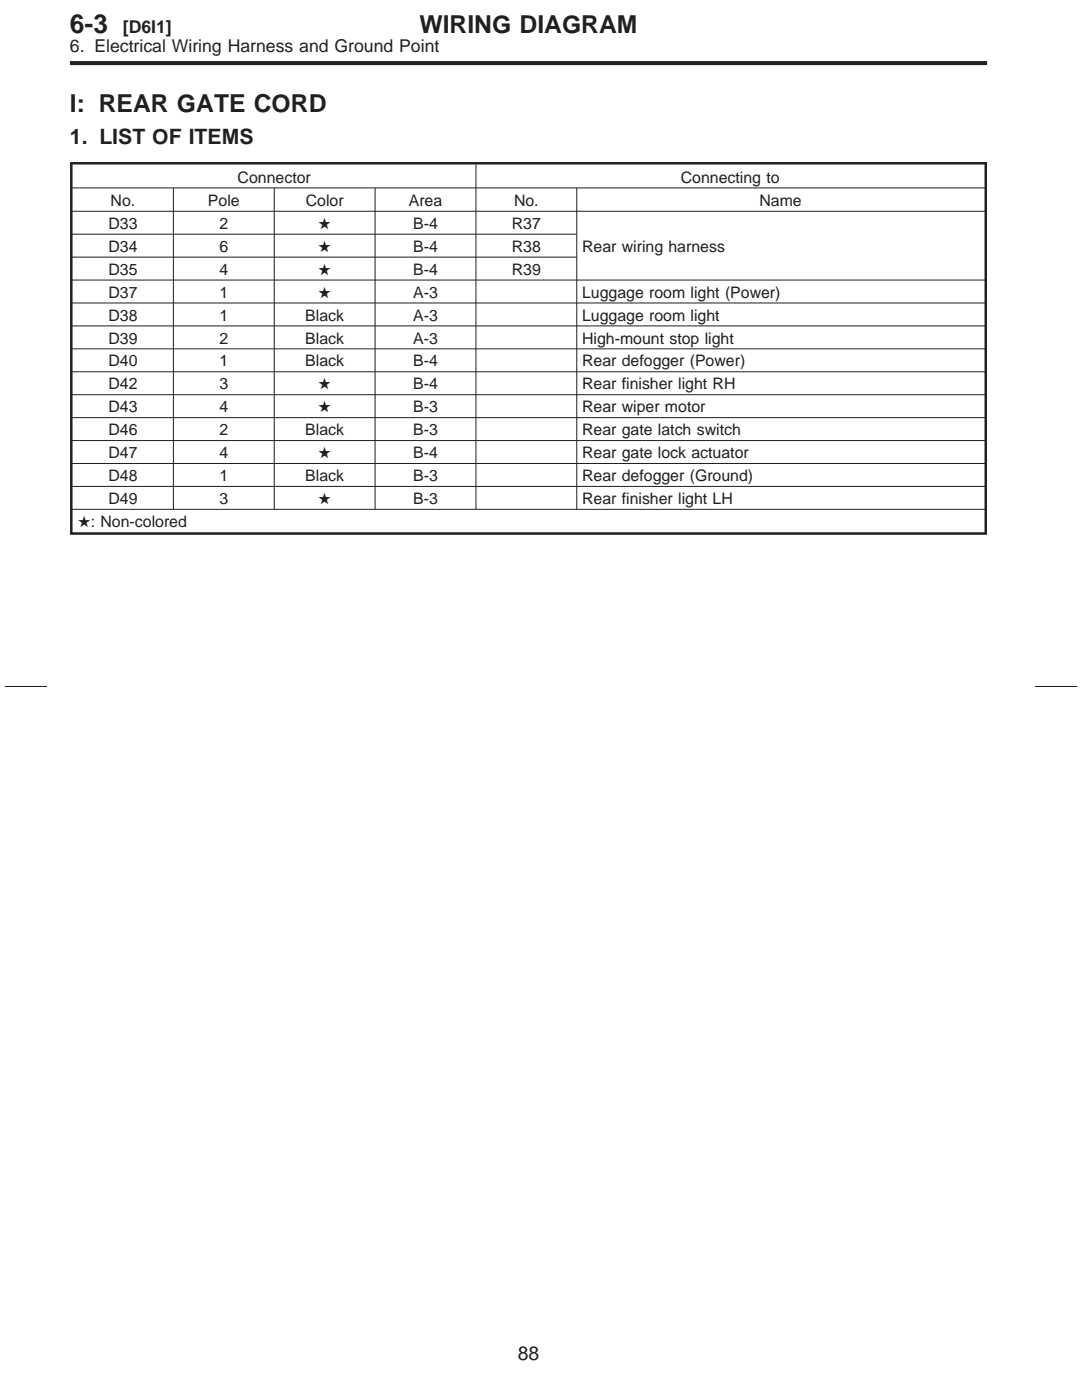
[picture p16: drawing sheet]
<svg xmlns="http://www.w3.org/2000/svg" width="216mm" height="279mm" viewBox="0 0 216 279" stroke-linecap="round" stroke-linejoin="round" font-family="sans-serif">
<defs><g id="words">
<text font-size="5.3" fill="#231f20" x="13.9" y="6.6">6-3</text>
<g font-size="4.9" fill="#231f20">
<text x="83.7" y="6.6">WIRING DIAGRAM</text>
<text x="14" y="22.3">I: REAR GATE CORD</text>
</g>
<text font-size="4.2" fill="#231f20" x="14" y="28.8">1. LIST OF ITEMS</text>
<text font-size="3.9" fill="#231f20" x="103.3" y="271.3">88</text>
<g font-size="3.5" fill="#231f20">
<text x="13.9" y="10.4">6. Electrical Wiring Harness and Ground Point</text>
<text x="24.5" y="6.6">[D6I1]</text>
</g>
<g font-size="3.2" fill="#231f20">
<text x="22.1" y="41.1">No.</text>
<text x="41.5" y="41.1">Pole</text>
<text x="47.4" y="36.4">Connector</text>
<text x="61" y="41.1">Color</text>
<text x="81.6" y="41.1">Area</text>
<text x="102.6" y="41.1">No.</text>
<text x="135.8" y="36.4">Connecting to</text>
<text x="151.5" y="41.1">Name</text>
<text x="21.6" y="45.7">D33</text>
<text x="43.8" y="45.7">2</text>
<text x="63.5" y="45.7">★</text>
<text x="82.4" y="45.7">B-4</text>
<text x="102.1" y="45.7">R37</text>
<text x="21.6" y="50.3">D34</text>
<text x="43.8" y="50.3">6</text>
<text x="63.5" y="50.3">★</text>
<text x="82.4" y="50.3">B-4</text>
<text x="102.1" y="50.3">R38</text>
<text x="116.1" y="50.3">Rear wiring harness</text>
<text x="21.6" y="54.8">D35</text>
<text x="21.6" y="59.4">D37</text>
<text x="43.8" y="54.8">4</text>
<text x="43.8" y="59.4">1</text>
<text x="63.5" y="54.8">★</text>
<text x="63.5" y="59.4">★</text>
<text x="82.4" y="54.8">B-4</text>
<text x="82.4" y="59.4">A-3</text>
<text x="102.1" y="54.8">R39</text>
<text x="116.1" y="59.4">Luggage room light (Power)</text>
<text x="21.6" y="64">D38</text>
<text x="43.8" y="64">1</text>
<text x="60.9" y="64">Black</text>
<text x="82.4" y="64">A-3</text>
<text x="116.1" y="64">Luggage room light</text>
<text x="21.6" y="68.6">D39</text>
<text x="43.8" y="68.6">2</text>
<text x="60.9" y="68.6">Black</text>
<text x="82.4" y="68.6">A-3</text>
<text x="116.1" y="68.6">High-mount stop light</text>
<text x="21.6" y="73.1">D40</text>
<text x="21.6" y="77.7">D42</text>
<text x="43.8" y="73.1">1</text>
<text x="43.8" y="77.7">3</text>
<text x="60.9" y="73.1">Black</text>
<text x="63.5" y="77.7">★</text>
<text x="82.4" y="77.7">B-4</text>
<text x="82.4" y="73.1">B-4</text>
<text x="116.1" y="77.7">Rear finisher light RH</text>
<text x="116.1" y="73.1">Rear defogger (Power)</text>
<text x="21.6" y="82.3">D43</text>
<text x="43.8" y="82.3">4</text>
<text x="63.5" y="82.3">★</text>
<text x="82.4" y="82.3">B-3</text>
<text x="116.1" y="82.3">Rear wiper motor</text>
<text x="21.6" y="86.9">D46</text>
<text x="43.8" y="86.9">2</text>
<text x="60.9" y="86.9">Black</text>
<text x="82.4" y="86.9">B-3</text>
<text x="116.1" y="86.9">Rear gate latch switch</text>
<text x="21.6" y="91.4">D47</text>
<text x="43.8" y="91.4">4</text>
<text x="63.5" y="91.4">★</text>
<text x="82.4" y="91.4">B-4</text>
<text x="116.1" y="91.4">Rear gate lock actuator</text>
<text x="21.6" y="96">D48</text>
<text x="21.6" y="100.6">D49</text>
<text x="43.8" y="96">1</text>
<text x="43.8" y="100.6">3</text>
<text x="60.9" y="96">Black</text>
<text x="63.5" y="100.6">★</text>
<text x="82.4" y="100.6">B-3</text>
<text x="82.4" y="96">B-3</text>
<text x="116.1" y="100.6">Rear finisher light LH</text>
<text x="116.1" y="96">Rear defogger (Ground)</text>
<text x="15.5" y="105.2">★: Non-colored</text>
</g>
</g></defs>
<path d="M14 32.6h182.9M14 106.5h182.9" fill="none" stroke="#231f20" stroke-width=".5"/>
<path d="M14 69.5h.5M196.4 69.5h.5" fill="none" stroke="#231f20" stroke-width="73.9" stroke-linecap="butt"/>
<g fill="none" stroke="#231f20" stroke-width=".2">
<path d="M14.2 37.5h182.5M14.2 42.2h182.5M14.2 46.7h100.9M14.2 51.3h100.9M14.2 55.9h182.5M14.2 60.5h182.5M14.2 65h182.5M14.2 69.6h182.5M14.2 74.2h182.5M14.2 78.8h182.5M14.2 83.3h182.5M14.2 87.9h182.5"/>
<path d="M14.2 92.5h182.5M14.2 97.1h182.5M14.2 101.7h182.5M.9 137h8.5M206.5 137h8.5"/>
</g>
<path d="M34.5 69.6h.2M54.6 69.6h.2M74.7 69.6h.2M115 69.6h.2" fill="none" stroke="#231f20" stroke-width="64.2" stroke-linecap="butt"/>
<path d="M94.9 67.2h.2" fill="none" stroke="#231f20" stroke-width="68.8" stroke-linecap="butt"/>
<path d="M14 12.6h183" fill="none" stroke="#231f20" stroke-width=".8" stroke-linecap="butt"/>
<use href="#words"/>
</svg>
